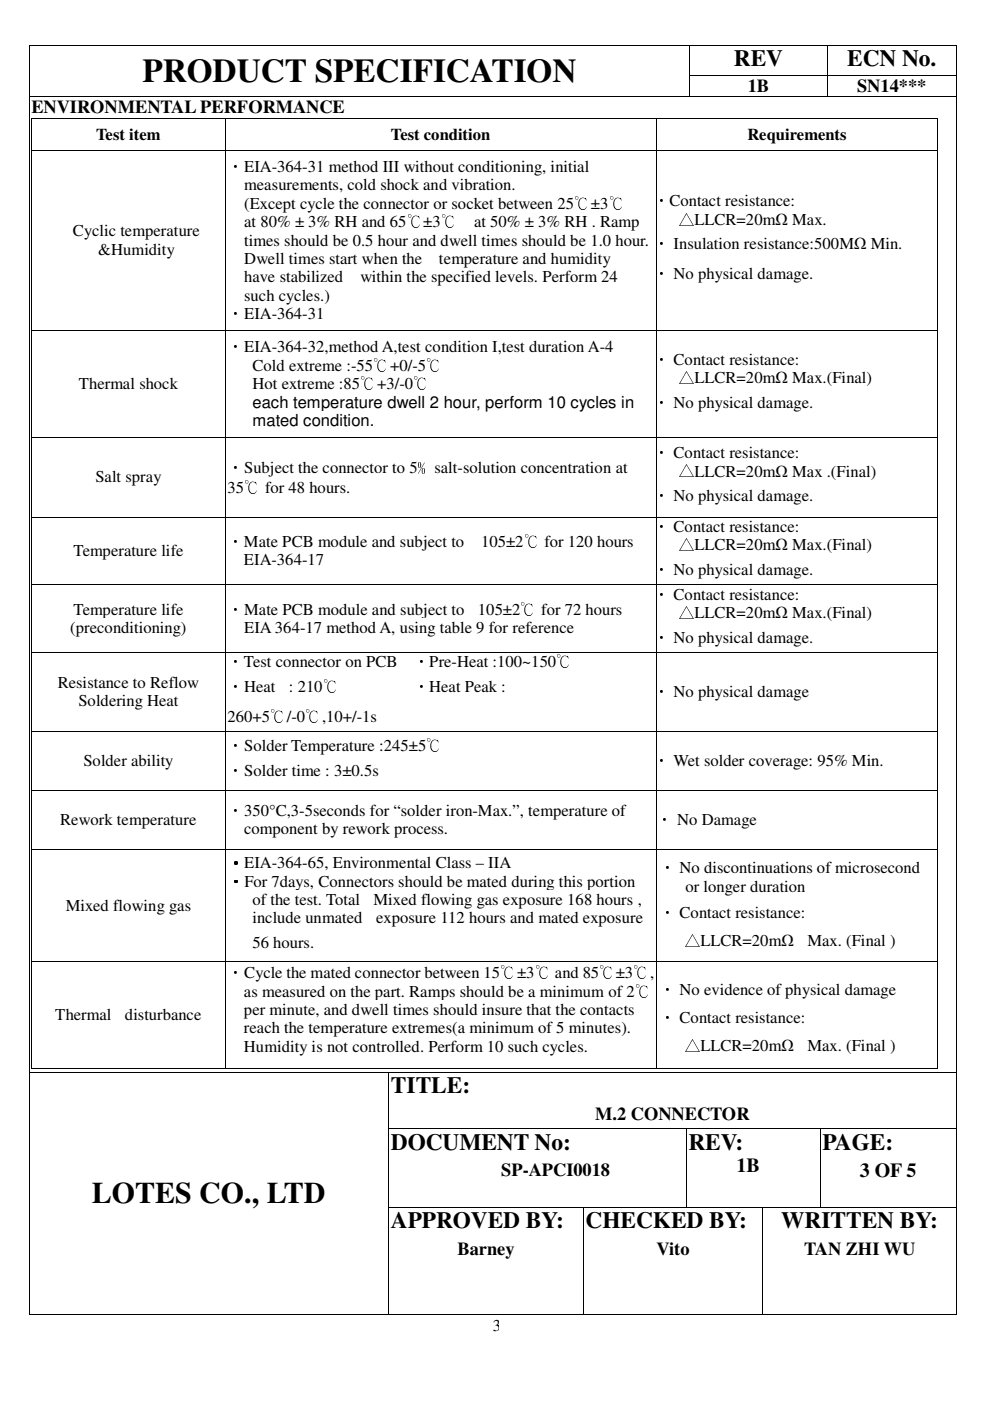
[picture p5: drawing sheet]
<svg xmlns="http://www.w3.org/2000/svg" width="210mm" height="297mm" viewBox="0 0 210 297" stroke-linecap="round" stroke-linejoin="round" font-family="sans-serif">
<defs><g id="words">
<text font-size="7.1" x="30.2" y="17.3">PRODUCT SPECIFICATION</text>
<text font-size="6.3" x="19.5" y="255">LOTES CO., LTD</text>
<g font-size="5">
<text x="155.6" y="14.1">REV</text>
<text x="179.6" y="14.1">ECN No.</text>
<text x="82.9" y="231.8">TITLE:</text>
<text x="82.9" y="243.8">DOCUMENT No:</text>
<text x="146" y="243.8">REV:</text>
<text x="174.4" y="243.8">PAGE:</text>
<text x="82.9" y="260.4">APPROVED BY:</text>
<text x="124.2" y="260.4">CHECKED BY:</text>
<text x="165.7" y="260.4">WRITTEN BY:</text>
</g>
<g font-size="4.2">
<text x="156.1" y="248.6">1B</text>
<text x="182.3" y="249.5">3 OF 5</text>
</g>
<g font-size="3.9">
<text x="158.5" y="19.6">1B</text>
<text x="181.7" y="19.6">SN14***</text>
<text x="6.6" y="24">ENVIRONMENTAL PERFORMANCE</text>
<text x="126.2" y="237.4">M.2 CONNECTOR</text>
<text x="106.3" y="249.4">SP-APCI0018</text>
<text x="97" y="266.1">Barney</text>
<text x="139.2" y="266.1">Vito</text>
<text x="170.5" y="266.1">TAN ZHI WU</text>
</g>
<g font-size="3.5">
<text x="20.4" y="29.6">Test item</text>
<text x="82.9" y="29.6">Test condition</text>
<text x="158.5" y="29.6">Requirements</text>
<text x="48.2" y="36.4">‧EIA-364-31 method III without conditioning, initial</text>
<text x="51.8" y="40.3">measurements, cold shock and vibration.</text>
<text x="51.8" y="44.2">(Except cycle the connector or socket between 25℃±3℃</text>
<text x="138.4" y="43.8">‧Contact resistance:</text>
<text x="143.7" y="47.6">△LLCR=20mΩ Max.</text>
<text x="15.5" y="50.1">Cyclic temperature</text>
<text x="51.8" y="48.1">at 80% ± 3% RH and 65℃±3℃</text>
<text x="51.8" y="52.1">times should be 0.5 hour and dwell times should be 1.0 hour. ‧ Insulation resistance:500MΩ Min.</text>
<text x="100.5" y="48.1">at 50% ± 3% RH . Ramp</text>
<text x="20.8" y="54">&amp;Humidity</text>
<text x="51.8" y="56">Dwell times start when the</text>
<text x="51.8" y="59.9">have stabilized</text>
<text x="76.4" y="59.9">within the specified levels. Perform 24</text>
<text x="93.1" y="56">temperature and humidity</text>
<text x="138.4" y="59.2">‧ No physical damage.</text>
<text x="51.8" y="63.8">such cycles.)</text>
<text x="48.2" y="67.7">‧EIA-364-31</text>
<text x="48.2" y="74.6">‧EIA-364-32,method A,test condition I,test duration A-4</text>
<text x="138.4" y="77.3">‧ Contact resistance:</text>
<text x="16.7" y="82.5">Thermal shock</text>
<text x="53.5" y="78.6">Cold extreme :-55℃+0/-5℃</text>
<text x="53.5" y="82.5">Hot extreme :85℃+3/-0℃</text>
<text x="143.7" y="81.2">△LLCR=20mΩ Max.(Final)</text>
<text x="53.6" y="86.5">each temperature dwell 2 hour, perform 10 cycles in</text>
<text x="138.4" y="86.4">‧ No physical damage.</text>
<text x="53.5" y="90.4">mated condition.</text>
<text x="48.2" y="100.2">‧Subject the connector to 5﹪salt-solution concentration at</text>
<text x="138.4" y="97.1">‧ Contact resistance:</text>
<text x="143.7" y="101">△LLCR=20mΩ Max .(Final)</text>
<text x="20.2" y="102.3">Salt spray</text>
<text x="48.2" y="104.6">35℃ for 48 hours.</text>
<text x="138.4" y="106.2">‧ No physical damage.</text>
<text x="138.4" y="112.8">‧ Contact resistance:</text>
<text x="15.6" y="117.9">Temperature life</text>
<text x="48.2" y="116">‧Mate PCB module and subject to</text>
<text x="51.7" y="119.9">EIA-364-17</text>
<text x="102" y="116">105±2</text>
<text x="111" y="116">℃ for</text>
<text x="120.4" y="116">120 hours</text>
<text x="143.7" y="116.7">△LLCR=20mΩ Max.(Final)</text>
<text x="138.4" y="121.9">‧ No physical damage.</text>
<text x="15.6" y="130.3">Temperature life</text>
<text x="48.2" y="130.3">‧Mate PCB module and subject to</text>
<text x="101.3" y="130.3">105±2℃ for 72 hours</text>
<text x="138.4" y="127.1">‧ Contact resistance:</text>
<text x="143.7" y="131">△LLCR=20mΩ Max.(Final)</text>
<text x="14.9" y="134.2">(preconditioning)</text>
<text x="51.8" y="134.2">EIA 364-17 method A, using table 9 for reference</text>
<text x="138.4" y="136.2">‧ No physical damage.</text>
<text x="48.2" y="141.5">‧Test connector on PCB</text>
<text x="87.5" y="141.5">‧Pre-Heat :100~150℃</text>
<text x="12.3" y="145.8">Resistance to Reflow</text>
<text x="16.6" y="149.7">Soldering Heat</text>
<text x="48.2" y="146.6">‧Heat</text>
<text x="61.3" y="146.6">: 210℃</text>
<text x="87.5" y="146.6">‧Heat Peak :</text>
<text x="138.4" y="147.8">‧ No physical damage</text>
<text x="48.2" y="153">260+5℃/-0℃,10+/-1s</text>
<text x="48.2" y="159.3">‧Solder Temperature :245±5℃</text>
<text x="17.7" y="162.4">Solder ability</text>
<text x="48.2" y="164.4">‧Solder time : 3±0.5s</text>
<text x="138.4" y="162.4">‧ Wet solder coverage: 95% Min.</text>
<text x="48.2" y="173">‧350°C,3-5seconds for “solder iron-Max.”, temperature of</text>
<text x="12.8" y="174.9">Rework temperature</text>
<text x="51.8" y="176.9">component by rework process.</text>
<text x="139.1" y="174.9">‧ No Damage</text>
<text x="48.2" y="184.1">‧</text>
<text x="51.8" y="184.1">EIA-364-65, Environmental Class – IIA</text>
<text x="139.7" y="185.1">‧ No discontinuations of microsecond</text>
<text x="48.2" y="188">‧</text>
<text x="51.8" y="188">For 7days, Connectors should be mated during this portion</text>
<text x="53.5" y="191.9">of the test. Total</text>
<text x="79.2" y="191.9">Mixed flowing gas exposure 168 hours ,</text>
<text x="145.3" y="189">or longer duration</text>
<text x="13.9" y="193.1">Mixed flowing gas</text>
<text x="53.5" y="195.8">include unmated</text>
<text x="79.7" y="195.8">exposure 112 hours and mated exposure</text>
<text x="139.7" y="194.7">‧</text>
<text x="144.1" y="194.7">Contact resistance:</text>
<text x="53.5" y="201">56 hours.</text>
<text x="144.9" y="200.6">△LLCR=20mΩ</text>
<text x="171.2" y="200.7">Max. (Final )</text>
<text x="48.2" y="207.4">‧</text>
<text x="51.8" y="207.4">Cycle the mated connector between 15℃±3℃ and 85℃±3℃,</text>
<text x="51.7" y="211.3">as measured on the part. Ramps should be a minimum of 2℃</text>
<text x="51.7" y="215.2">per minute, and dwell times should insure that the contacts</text>
<text x="139.7" y="210.9">‧</text>
<text x="144.1" y="210.9">No evidence of physical damage</text>
<text x="11.7" y="216.3">Thermal</text>
<text x="26.5" y="216.3">disturbance</text>
<text x="51.7" y="219.1">reach the temperature extremes(a minimum of 5 minutes).</text>
<text x="139.7" y="217">‧</text>
<text x="144.1" y="217">Contact resistance:</text>
<text x="51.7" y="223">Humidity is not controlled. Perform 10 such cycles.</text>
<text x="144.9" y="222.9">△LLCR=20mΩ</text>
<text x="171.2" y="222.9">Max. (Final )</text>
<text x="104.5" y="282.2">3</text>
</g>
</g></defs>
<path d="M6.1 9.5h.2v.2h-.2zM6.1 16h.2v.2h-.2zM146.2 9.5h.1v.2h-.1zM146.2 16h.1v.2h-.1zM175.3 9.5h.2v.2h-.2zM175.3 16h.2v.2h-.2zM202.6 9.5h.2v.2h-.2zM202.6 16h.2v.2h-.2zM6.6 24.9h.2v.2h-.2zM47.6 24.9h.2v.2h-.2zM139.1 24.9h.1v.2h-.1zM198.7 24.9h.2v.2h-.2z" fill="#000"/>
<g fill="none" stroke="#000" stroke-width=".21">
<path d="M6.2 9.7v6.3M6.2 16.2v4.3M6.3 9.6h139.9M146.3 9.7v6.3M146.3 16.2v4.3M146.3 9.6h29M146.3 16.1h29M175.4 9.7v6.3M175.4 16.2v4.3M175.5 9.6h27.1M175.5 16.1h27.1M202.7 9.7v6.3"/>
<path d="M202.7 16.2v4.3M6.7 25.1v6.7M6.8 25h40.8M47.7 25.1v6.7M47.8 25h91.3M139.1 25.1v6.7M139.2 25h59.5M198.8 25.1v6.7"/>
</g>
<g fill="#fff">
<path d="M15.5 47h27.8v4h-27.8z"/>
<path d="M20.8 50.9h16.2v4h-16.2z"/>
</g>
<path d="M6.6 31.8h.2v.2h-.2zM47.6 31.8h.2v.2h-.2zM139.1 31.8h.1v.2h-.1zM198.7 31.8h.2v.2h-.2z" fill="#000"/>
<path d="M6.7 32v38M6.8 31.9h40.8M47.7 32v38M47.8 31.9h91.3M139.1 32v38M139.2 31.9h59.5M198.8 32v38" fill="none" stroke="#000" stroke-width=".21"/>
<g fill="#fff">
<path d="M53.5 75.4h44v4h-44z"/>
<path d="M48.2 79.3h46.5v4h-46.5z"/>
<path d="M48.2 83.4h86.2v3.9h-86.2z"/>
<path d="M51.8 87.3h27.6v3.9h-27.6z"/>
</g>
<path d="M6.6 70h.2v.2h-.2zM47.6 70h.2v.2h-.2zM139.1 70h.1v.2h-.1zM198.7 70h.2v.2h-.2zM6.6 92.6h.2v.2h-.2zM47.6 92.6h.2v.2h-.2zM139.1 92.6h.1v.2h-.1zM198.7 92.6h.2v.2h-.2z" fill="#000"/>
<g fill="none" stroke="#000" stroke-width=".21">
<path d="M6.7 70.2v22.4M6.8 70.1h40.8M47.7 70.2v22.4M47.8 70.1h91.3M139.1 70.2v22.4M139.2 70.1h59.5M198.8 70.2v22.4M6.7 92.8v16.8M6.8 92.7h40.8M47.7 92.8v16.8M47.8 92.7h91.3M139.1 92.8v16.8"/>
<path d="M139.2 92.7h59.5M198.8 92.8v16.8"/>
</g>
<g fill="#fff">
<path d="M100.2 112.9h10.8v3.9h-10.8z"/>
<path d="M120.4 112.9h6.2v3.9h-6.2z"/>
</g>
<path d="M6.6 109.6h.2v.2h-.2zM47.6 109.6h.2v.2h-.2zM139.1 109.6h.1v.2h-.1zM198.7 109.6h.2v.2h-.2z" fill="#000"/>
<path d="M6.7 109.8v14.1M6.8 109.7h40.8M47.7 109.8v14.1M47.8 109.7h91.3M139.1 109.8v14.1M139.2 109.7h59.5M198.8 109.8v14.1" fill="none" stroke="#000" stroke-width=".21"/>
<g fill="#fff">
<path d="M15.6 127.2h24.2v4h-24.2z"/>
<path d="M14.9 131.1h24.6v4h-24.6z"/>
<path d="M48.2 127.2h83.8v4h-83.8z"/>
<path d="M48.2 131.1h73.5v4h-73.5z"/>
</g>
<g fill="#000">
<path d="M6.6 123.9h.2v.2h-.2zM6.6 138.3h.2v.1h-.2zM47.6 123.9h.2v.2h-.2zM47.6 138.3h.2v.1h-.2zM139.1 123.9h.1v.2h-.1zM139.1 138.3h.1v.1h-.1zM198.7 123.9h.2v.2h-.2zM198.7 138.3h.2v.1h-.2zM6.6 155.1h.2v.1h-.2zM47.6 155.1h.2v.1h-.2zM139.1 155.1h.1v.1h-.1zM198.7 155.1h.2v.1h-.2z"/>
<path d="M6.6 167.5h.2v.1h-.2zM47.6 167.5h.2v.1h-.2zM139.1 167.5h.1v.1h-.1zM198.7 167.5h.2v.1h-.2z"/>
</g>
<g fill="none" stroke="#000" stroke-width=".21">
<path d="M6.7 124.1v14.2M6.7 138.4v16.7M6.8 124h40.8M6.8 138.4h40.8M47.7 124.1v14.2M47.7 138.4v16.7M47.8 124h91.3M47.8 138.4h91.3M139.1 124.1v14.2M139.1 138.4v16.7M139.2 124h59.5M139.2 138.4h59.5"/>
<path d="M198.8 124.1v14.2M198.8 138.4v16.7M6.7 155.2v12.3M6.8 155.2h40.8M47.7 155.2v12.3M47.8 155.2h91.3M139.1 155.2v12.3M139.2 155.2h59.5M198.8 155.2v12.3M6.7 167.6v12.4M6.8 167.6h40.8M47.7 167.6v12.4"/>
<path d="M47.8 167.6h91.3M139.1 167.6v12.4M139.2 167.6h59.5M198.8 167.6v12.4"/>
</g>
<g fill="#fff">
<path d="M13.9 190h26.7v3.9h-26.7z"/>
<path d="M51.8 180.9h56.6v4h-56.6z"/>
<path d="M51.8 184.8h82.9v4h-82.9z"/>
<path d="M48.2 188.8h87.9v3.9h-87.9z"/>
<path d="M48.2 192.7h88.2v3.9h-88.2z"/>
<path d="M48.2 197.8h18.4v4h-18.4z"/>
<path d="M139.7 182h55.4v4h-55.4z"/>
<path d="M139.7 185.9h31.1v4h-31.1z"/>
<path d="M144.1 191.6h26.7v3.9h-26.7z"/>
<path d="M144.9 197.5h45v4h-45z"/>
</g>
<path d="M6.6 180h.2v.2h-.2zM47.6 180h.2v.2h-.2zM139.1 180h.1v.2h-.1zM198.7 180h.2v.2h-.2z" fill="#000"/>
<path d="M6.7 180.2v23.6M6.8 180.1h40.8M47.7 180.2v23.6M47.8 180.1h91.3M139.1 180.2v23.6M139.2 180.1h59.5M198.8 180.2v23.6" fill="none" stroke="#000" stroke-width=".21"/>
<g fill="#fff">
<path d="M11.7 213.2h31v3.9h-31z"/>
<path d="M51.8 204.3h86.9v3.9h-86.9z"/>
<path d="M51.7 208.2h87v3.9h-87z"/>
<path d="M51.7 212.1h83.8v3.9h-83.8z"/>
<path d="M51.7 216h83v4h-83z"/>
<path d="M51.7 219.9h73v4h-73z"/>
<path d="M144.1 207.8h45.9v4h-45.9z"/>
<path d="M144.1 213.8h26.7v4h-26.7z"/>
<path d="M144.9 219.8h45v4h-45z"/>
</g>
<g fill="#000">
<path d="M6.1 20.5h.2v.1h-.2zM146.2 20.5h.1v.1h-.1zM175.3 20.5h.2v.1h-.2zM202.6 20.5h.2v.1h-.2zM6.6 203.8h.2v.2h-.2zM47.6 203.8h.2v.2h-.2zM139.1 203.8h.1v.2h-.1zM198.7 203.8h.2v.2h-.2zM6.1 227.2h.2v.2h-.2zM6.1 239.2h.2v.2h-.2zM6.6 226.4h.2v.2h-.2zM47.6 226.4h.2v.2h-.2z"/>
<path d="M82.3 227.2h.2v.2h-.2zM82.3 239.2h.2v.2h-.2zM139.1 226.4h.1v.2h-.1zM145.4 239.2h.2v.2h-.2zM173.9 239.2h.1v.2h-.1zM198.7 226.4h.2v.2h-.2zM202.6 227.2h.2v.2h-.2zM202.6 239.2h.2v.2h-.2zM6.1 255.9h.2v.2h-.2zM82.3 255.9h.2v.2h-.2zM123.6 255.9h.1v.2h-.1zM145.4 255.9h.2v.2h-.2z"/>
<path d="M161.7 255.9h.1v.2h-.1zM173.9 255.9h.1v.2h-.1zM202.6 255.9h.2v.2h-.2zM6.1 278.6h.2v.1h-.2zM82.3 278.6h.2v.1h-.2zM123.6 278.6h.1v.1h-.1zM161.7 278.6h.1v.1h-.1zM202.6 278.6h.2v.1h-.2z"/>
</g>
<g fill="none" stroke="#000" stroke-width=".21">
<path d="M6.2 20.6v206.6M6.3 20.5h139.9M146.3 20.5h29M175.5 20.5h27.1M202.7 20.6v206.6M6.7 204v22.4M6.8 203.9h40.8M47.7 204v22.4M47.8 203.9h91.3M139.1 204v22.4M139.2 203.9h59.5M198.8 204v22.4"/>
<path d="M6.2 227.4v11.8M6.2 239.4v16.5M6.3 227.3h76M6.8 226.5h40.8M47.8 226.5h91.3M82.4 227.4v11.8M82.4 239.4v16.5M82.5 227.3h120.1M82.5 239.3h62.9M139.2 226.5h59.5M145.5 239.4v16.5M145.6 239.3h28.3"/>
<path d="M173.9 239.4v16.5M174 239.3h28.6M202.7 227.4v11.8M202.7 239.4v16.5M6.2 256.1v22.5M82.4 256.1v22.5M82.5 256h41.1M123.7 256.1v22.5M123.7 256h21.7M145.6 256h16.1M161.7 256.1v22.5M161.8 256h12.1"/>
<path d="M174 256h28.6M202.7 256.1v22.5M6.3 278.6h76M82.5 278.6h41.1M123.7 278.6h38M161.8 278.6h40.8"/>
</g>
<use href="#words"/>
</svg>
